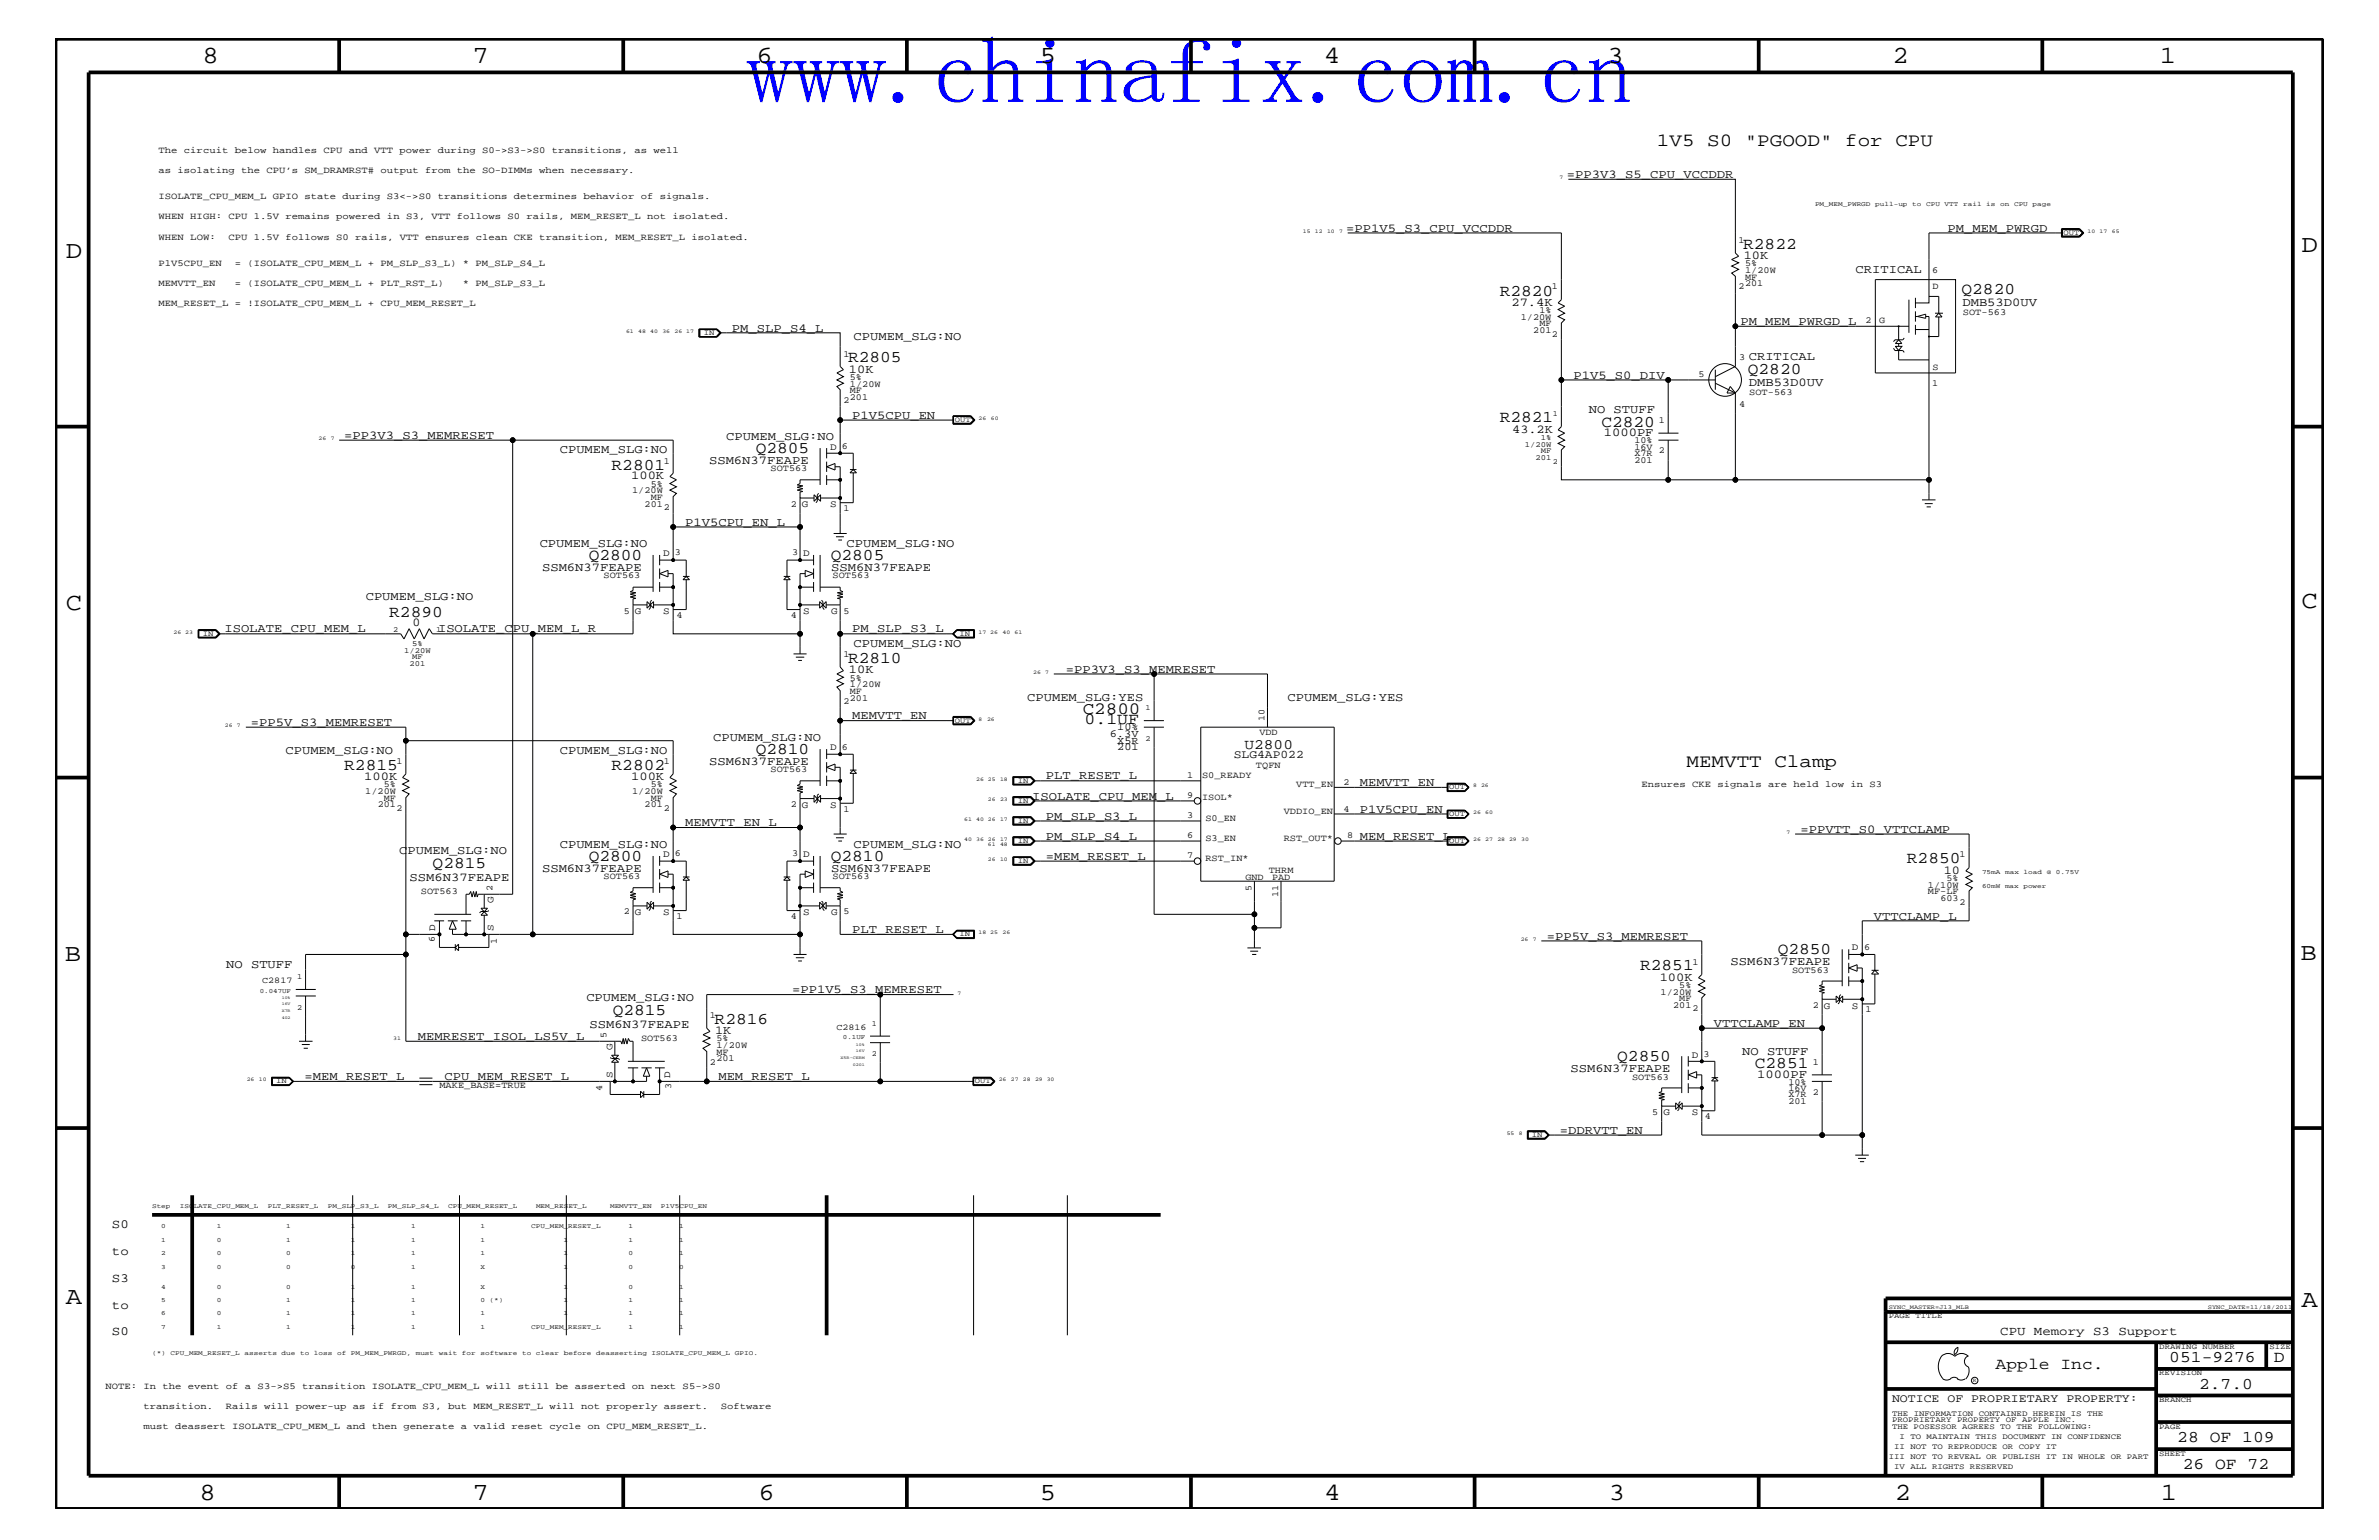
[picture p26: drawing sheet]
<svg xmlns="http://www.w3.org/2000/svg" width="432mm" height="279mm" viewBox="0 0 432 279" stroke-linecap="round" stroke-linejoin="round" font-family="sans-serif">
<defs><g id="words">
<text font-size="16.9" fill="#00f" x="135.5" y="18.7">www.chinafix.com.cn</text>
<g font-size="4.5">
<text x="36.7" y="11.5">8</text>
<text x="85.8" y="11.5">7</text>
<text x="137.3" y="11.5">6</text>
<text x="188.7" y="11.5">5</text>
<text x="240.3" y="11.5">4</text>
<text x="291.8" y="11.5">3</text>
<text x="343.5" y="11.5">2</text>
<text x="392" y="11.5">1</text>
<text x="11.9" y="46.8">D</text>
<text x="417.7" y="45.7">D</text>
<text x="11.9" y="110.6">C</text>
<text x="417.7" y="110.3">C</text>
<text x="11.8" y="174.3">B</text>
<text x="417.6" y="174.2">B</text>
<text x="11.9" y="236.7">A</text>
<text x="417.7" y="237.1">A</text>
<text x="36.2" y="272.1">8</text>
<text x="85.8" y="272.1">7</text>
<text x="137.7" y="272.1">6</text>
<text x="188.7" y="272.1">5</text>
<text x="240.4" y="272.1">4</text>
<text x="292" y="272.1">3</text>
<text x="343.9" y="272.1">2</text>
<text x="392.2" y="272.1">1</text>
</g>
<g font-size="3.4">
<text x="300.7" y="26.5">1V5 S0 &quot;PGOOD&quot; for CPU</text>
<text x="306.1" y="139.2">MEMVTT Clamp</text>
</g>
<text font-size="3.1" x="196.5" y="129.6">C2800</text>
<g font-size="3">
<text x="316.4" y="45.2">R2822</text>
<text x="272.2" y="53.6">R2820</text>
<text x="356" y="53.3">Q2820</text>
<text x="153.9" y="65.7">R2805</text>
<text x="317.2" y="67.8">Q2820</text>
<text x="272.2" y="76.7">R2821</text>
<text x="290.7" y="77.4">C2820</text>
<text x="137.2" y="82.2">Q2805</text>
<text x="111" y="85.2">R2801</text>
<text x="106.8" y="101.6">Q2800</text>
<text x="150.8" y="101.6">Q2805</text>
<text x="70.7" y="112">R2890</text>
<text x="153.9" y="120.3">R2810</text>
<text x="196.8" y="131.3">0.1UF</text>
<text x="137.2" y="136.8">Q2810</text>
<text x="62.5" y="139.7">R2815</text>
<text x="111" y="139.7">R2802</text>
<text x="78.5" y="157.4">Q2815</text>
<text x="106.8" y="156.2">Q2800</text>
<text x="150.8" y="156.2">Q2810</text>
<text x="346.1" y="156.7">R2850</text>
<text x="322.7" y="173.2">Q2850</text>
<text x="297.7" y="176.1">R2851</text>
<text x="111.2" y="184.1">Q2815</text>
<text x="129.7" y="185.8">R2816</text>
<text x="293.5" y="192.6">Q2850</text>
<text x="318.5" y="193.7">C2851</text>
<text x="362.2" y="248.4">Apple Inc.</text>
<text x="393.7" y="247.1">051-9276</text>
<text x="399.2" y="252">2.7.0</text>
<text x="412.7" y="247.1">D</text>
<text x="395.2" y="261.6">28 OF 109</text>
<text x="396.2" y="266.6">26 OF 72</text>
</g>
<text font-size="2.6" x="225.9" y="135.8">U2800</text>
<g font-size="2.3">
<text x="20.3" y="222.9">S0</text>
<text x="20.3" y="227.7">to</text>
<text x="20.3" y="232.6">S3</text>
<text x="20.3" y="237.4">to</text>
<text x="20.3" y="242.3">S0</text>
<text x="363.1" y="242.3">CPU Memory S3 Support</text>
</g>
<g font-size="2.2">
<text x="284.4" y="32.3">=PP3V3_S5_CPU_VCCDDR</text>
<text x="244.3" y="42">=PP1V5_S3_CPU_VCCDDR</text>
<text x="316.5" y="47">10K</text>
<text x="353.5" y="42">PM_MEM_PWRGD</text>
<text x="336.8" y="49.6">CRITICAL</text>
<text x="274.3" y="55.5">27.4K</text>
<text x="315.9" y="59">PM_MEM_PWRGD_L</text>
<text x="356.2" y="55.5">DMB53D0UV</text>
<text x="132.8" y="60.2">PM_SLP_S4_L</text>
<text x="154.9" y="61.7">CPUMEM_SLG:NO</text>
<text x="317.4" y="65.3">CRITICAL</text>
<text x="154.1" y="67.6">10K</text>
<text x="285.6" y="68.7">P1V5_S0_DIV</text>
<text x="317.4" y="70">DMB53D0UV</text>
<text x="154.7" y="76">P1V5CPU_EN</text>
<text x="288.4" y="75">NO STUFF</text>
<text x="62.5" y="79.6">=PP3V3_S3_MEMRESET</text>
<text x="101.6" y="82.2">CPUMEM_SLG:NO</text>
<text x="131.8" y="79.9">CPUMEM_SLG:NO</text>
<text x="274.5" y="78.5">43.2K</text>
<text x="291.1" y="79.2">1000PF</text>
<text x="114.6" y="87">100K</text>
<text x="128.7" y="84.2">SSM6N37FEAPE</text>
<text x="124.4" y="95.4">P1V5CPU_EN_L</text>
<text x="98" y="99.3">CPUMEM_SLG:NO</text>
<text x="153.7" y="99.3">CPUMEM_SLG:NO</text>
<text x="98.4" y="103.6">SSM6N37FEAPE</text>
<text x="150.9" y="103.6">SSM6N37FEAPE</text>
<text x="66.4" y="108.9">CPUMEM_SLG:NO</text>
<text x="74.9" y="113.7">0</text>
<text x="40.7" y="114.8">ISOLATE_CPU_MEM_L</text>
<text x="79.5" y="114.8">ISOLATE_CPU_MEM_L_R</text>
<text x="154.7" y="114.8">PM_SLP_S3_L</text>
<text x="154.9" y="117.4">CPUMEM_SLG:NO</text>
<text x="154.1" y="122.1">10K</text>
<text x="193.5" y="122">=PP3V3_S3_MEMRESET</text>
<text x="45.6" y="131.7">=PP5V_S3_MEMRESET</text>
<text x="154.7" y="130.5">MEMVTT_EN</text>
<text x="186.4" y="127.1">CPUMEM_SLG:YES</text>
<text x="233.7" y="127.1">CPUMEM_SLG:YES</text>
<text x="51.8" y="136.8">CPUMEM_SLG:NO</text>
<text x="101.6" y="136.8">CPUMEM_SLG:NO</text>
<text x="129.5" y="134.4">CPUMEM_SLG:NO</text>
<text x="66.1" y="141.5">100K</text>
<text x="114.6" y="141.5">100K</text>
<text x="128.7" y="138.7">SSM6N37FEAPE</text>
<text x="189.8" y="141.4">PLT_RESET_L</text>
<text x="246.8" y="142.6">MEMVTT_EN</text>
<text x="124.4" y="149.9">MEMVTT_EN_L</text>
<text x="187.4" y="145.1">ISOLATE_CPU_MEM_L</text>
<text x="189.8" y="148.7">PM_SLP_S3_L</text>
<text x="246.8" y="147.5">P1V5CPU_EN</text>
<text x="72.5" y="155">CPUMEM_SLG:NO</text>
<text x="101.6" y="153.8">CPUMEM_SLG:NO</text>
<text x="154.9" y="153.8">CPUMEM_SLG:NO</text>
<text x="189.8" y="156">=MEM_RESET_L</text>
<text x="189.8" y="152.3">PM_SLP_S4_L</text>
<text x="246.8" y="152.3">MEM_RESET_L</text>
<text x="326.8" y="151.1">=PPVTT_S0_VTTCLAMP</text>
<text x="74.3" y="159.9">SSM6N37FEAPE</text>
<text x="98.4" y="158.2">SSM6N37FEAPE</text>
<text x="150.9" y="158.2">SSM6N37FEAPE</text>
<text x="352.8" y="158.5">10</text>
<text x="340.1" y="166.9">VTTCLAMP_L</text>
<text x="154.7" y="169.3">PLT_RESET_L</text>
<text x="280.8" y="170.5">=PP5V_S3_MEMRESET</text>
<text x="41.1" y="175.6">NO STUFF</text>
<text x="301.2" y="177.9">100K</text>
<text x="314.1" y="175.1">SSM6N37FEAPE</text>
<text x="106.4" y="181.6">CPUMEM_SLG:NO</text>
<text x="143.8" y="180.2">=PP1V5_S3_MEMRESET</text>
<text x="75.9" y="188.7">MEMRESET_ISOL_LS5V_L</text>
<text x="107" y="186.5">SSM6N37FEAPE</text>
<text x="129.8" y="187.6">1K</text>
<text x="311.1" y="186.3">VTTCLAMP_EN</text>
<text x="316.2" y="191.4">NO STUFF</text>
<text x="55.3" y="195.9">=MEM_RESET_L</text>
<text x="80.7" y="195.9">CPU_MEM_RESET_L</text>
<text x="130.4" y="195.9">MEM_RESET_L</text>
<text x="285.1" y="194.5">SSM6N37FEAPE</text>
<text x="318.9" y="195.6">1000PF</text>
<text x="283.1" y="205.7">=DDRVTT_EN</text>
</g>
<g font-size="2.1">
<text x="223.9" y="137.5">SLG4AP022</text>
<text x="343.4" y="254.4">NOTICE OF PROPRIETARY PROPERTY:</text>
</g>
<g font-size="1.9">
<text x="201.4" y="133.6">6.3V</text>
<text x="202.8" y="132.5">10%</text>
<text x="202.8" y="136.1">201</text>
<text x="202.8" y="134.9">X5R</text>
</g>
<g font-size="1.8">
<text x="150.7" y="81.6">D</text>
<text x="145.5" y="92.1">G</text>
<text x="150.7" y="92.1">S</text>
<text x="120.4" y="101">D</text>
<text x="145.8" y="101">D</text>
<text x="115.2" y="111.4">G</text>
<text x="120.4" y="111.4">S</text>
<text x="145.8" y="111.4">S</text>
<text x="150.9" y="111.4">G</text>
<text x="150.7" y="136.1">D</text>
<text x="145.5" y="146.7">G</text>
<text x="150.7" y="146.7">S</text>
<text x="120.4" y="155.5">D</text>
<text x="145.8" y="155.5">D</text>
<text x="89.6" y="163.9" transform="rotate(-90 89.6 163.9)">G</text>
<text x="115.2" y="166.1">G</text>
<text x="120.4" y="166.1">S</text>
<text x="145.8" y="166.1">S</text>
<text x="150.9" y="166.1">G</text>
<text x="79" y="168.9" transform="rotate(-90 79 168.9)">D</text>
<text x="89.6" y="168.9" transform="rotate(-90 89.6 168.9)">S</text>
<text x="336.1" y="172.4">D</text>
<text x="331" y="183">G</text>
<text x="336.1" y="183">S</text>
<text x="111.2" y="190.5" transform="rotate(-90 111.2 190.5)">G</text>
<text x="307.1" y="191.9">D</text>
<text x="111.2" y="195.6" transform="rotate(-90 111.2 195.6)">S</text>
<text x="121.7" y="195.6" transform="rotate(-90 121.7 195.6)">D</text>
<text x="301.9" y="202.4">G</text>
<text x="307.1" y="202.4">S</text>
</g>
<g font-size="1.7">
<text x="28.8" y="27.7">The circuit below handles CPU and VTT power during S0-&gt;S3-&gt;S0 transitions, as well</text>
<text x="28.8" y="31.4">as isolating the CPU’s SM_DRAMRST# output from the SO-DIMMs when necessary.</text>
<text x="28.8" y="39.8">WHEN HIGH: CPU 1.5V remains powered in S3, VTT follows S0 rails, MEM_RESET_L not isolated.</text>
<text x="28.8" y="36.2">ISOLATE_CPU_MEM_L GPIO state during S3&lt;-&gt;S0 transitions determines behavior of signals.</text>
<text x="28.8" y="43.5">WHEN LOW:</text>
<text x="41.5" y="43.5">CPU 1.5V follows S0 rails, VTT ensures clean CKE transition, MEM_RESET_L isolated.</text>
<text x="315.6" y="44.1">1</text>
<text x="28.8" y="48.3">P1V5CPU_EN</text>
<text x="28.8" y="51.9">MEMVTT_EN</text>
<text x="42.6" y="48.3">= (ISOLATE_CPU_MEM_L + PM_SLP_S3_L) * PM_SLP_S4_L</text>
<text x="42.6" y="51.9">= (ISOLATE_CPU_MEM_L + PLT_RST_L)</text>
<text x="84" y="51.9">* PM_SLP_S3_L</text>
<text x="281.7" y="52.5">1</text>
<text x="315.6" y="52.5">2</text>
<text x="316.7" y="51.9">201</text>
<text x="316.7" y="50.7">MF</text>
<text x="316.7" y="49.6">1/20W</text>
<text x="316.7" y="48.3">5%</text>
<text x="350.7" y="49.6">6</text>
<text x="350.7" y="52.5">D</text>
<text x="28.8" y="55.6">MEM_RESET_L = !ISOLATE_CPU_MEM_L + CPU_MEM_RESET_L</text>
<text x="276" y="58">1/20W</text>
<text x="279.4" y="59.2">MF</text>
<text x="279.4" y="56.8">1%</text>
<text x="338.6" y="58.6">2</text>
<text x="341.1" y="58.6">G</text>
<text x="356.3" y="57.2">SOT-563</text>
<text x="153.1" y="64.7">1</text>
<text x="278.3" y="60.4">201</text>
<text x="281.7" y="61.1">2</text>
<text x="315.6" y="65.3">3</text>
<text x="154.3" y="68.9">5%</text>
<text x="154.3" y="70.1">1/20W</text>
<text x="154.3" y="71.3">MF</text>
<text x="308.3" y="68.4">5</text>
<text x="317.5" y="71.7">SOT-563</text>
<text x="350.7" y="70">1</text>
<text x="350.7" y="67.1">S</text>
<text x="153.1" y="73.2">2</text>
<text x="154.3" y="72.6">201</text>
<text x="301.1" y="76.8">1</text>
<text x="315.6" y="73.8">4</text>
<text x="152.8" y="81.4">6</text>
<text x="296.7" y="82.7">X7R</text>
<text x="296.7" y="80.5">10%</text>
<text x="296.7" y="83.9">201</text>
<text x="296.7" y="81.6">16V</text>
<text x="301.1" y="82.2">2</text>
<text x="114.7" y="89.5">1/20W</text>
<text x="118.1" y="88.3">5%</text>
<text x="120.5" y="84.1">1</text>
<text x="139.9" y="85.5">SOT563</text>
<text x="117" y="92">201</text>
<text x="118.1" y="90.7">MF</text>
<text x="120.5" y="92.6">2</text>
<text x="143.5" y="92">2</text>
<text x="153.1" y="92.7">1</text>
<text x="122.5" y="100.8">3</text>
<text x="143.8" y="100.8">3</text>
<text x="109.6" y="104.9">SOT563</text>
<text x="151.1" y="104.9">SOT563</text>
<text x="113.2" y="111.4">5</text>
<text x="122.8" y="112">4</text>
<text x="143.5" y="112">4</text>
<text x="153.1" y="111.4">5</text>
<text x="153.1" y="119.2">1</text>
<text x="154.3" y="123.5">5%</text>
<text x="154.3" y="124.7">1/20W</text>
<text x="154.3" y="125.9">MF</text>
<text x="153.1" y="127.7">2</text>
<text x="154.3" y="127.1">201</text>
<text x="229.5" y="130.8" transform="rotate(-90 229.5 130.8)">10</text>
<text x="152.8" y="136">6</text>
<text x="228.6" y="133.4">VDD</text>
<text x="69.7" y="142.9">5%</text>
<text x="72" y="138.6">1</text>
<text x="118.1" y="142.9">5%</text>
<text x="120.5" y="138.6">1</text>
<text x="139.9" y="140.1">SOT563</text>
<text x="215.5" y="141.2">1</text>
<text x="218.2" y="141.1">S0_READY</text>
<text x="228" y="139.4">TQFN</text>
<text x="235.3" y="142.9">VTT_EN</text>
<text x="243.8" y="142.4">2</text>
<text x="297.9" y="142.9">Ensures CKE signals are held low in S3</text>
<text x="66.3" y="144">1/20W</text>
<text x="68.6" y="146.5">201</text>
<text x="69.7" y="145.3">MF</text>
<text x="72" y="147.1">2</text>
<text x="114.7" y="144">1/20W</text>
<text x="117" y="146.5">201</text>
<text x="118.1" y="145.3">MF</text>
<text x="120.5" y="147.1">2</text>
<text x="143.5" y="146.5">2</text>
<text x="153.1" y="147.3">1</text>
<text x="215.5" y="144.8">9</text>
<text x="215.5" y="148.4">3</text>
<text x="218.2" y="145.2">ISOL*</text>
<text x="218.8" y="149">S0_EN</text>
<text x="233" y="147.7">VDDIO_EN</text>
<text x="243.8" y="147.3">4</text>
<text x="122.5" y="155.4">6</text>
<text x="143.8" y="155.4">3</text>
<text x="215.5" y="155.7">7</text>
<text x="215.5" y="152.1">6</text>
<text x="218.8" y="152.5">S3_EN</text>
<text x="233" y="152.6">RST_OUT*</text>
<text x="244.5" y="152.1">8</text>
<text x="355.7" y="155.6">1</text>
<text x="89.4" y="161.7" transform="rotate(-90 89.4 161.7)">2</text>
<text x="109.6" y="159.5">SOT563</text>
<text x="151.1" y="159.5">SOT563</text>
<text x="218.8" y="156.2">RST_IN*</text>
<text x="226.1" y="159.6">GND</text>
<text x="227.2" y="161.7" transform="rotate(-90 227.2 161.7)">5</text>
<text x="230.3" y="158.4">THRM</text>
<text x="230.9" y="159.6">PAD</text>
<text x="349.9" y="161.1">1/10W</text>
<text x="353.3" y="159.9">5%</text>
<text x="76.4" y="162.2">SOT563</text>
<text x="113.2" y="165.9">2</text>
<text x="122.8" y="166.7">1</text>
<text x="143.5" y="166.7">4</text>
<text x="153.1" y="165.9">5</text>
<text x="232" y="162.8" transform="rotate(-90 232 162.8)">11</text>
<text x="349.9" y="162.2">MF-LF</text>
<text x="352.2" y="163.5">603</text>
<text x="355.7" y="164.1">2</text>
<text x="78.9" y="171" transform="rotate(-90 78.9 171)">6</text>
<text x="90.2" y="171.2" transform="rotate(-90 90.2 171.2)">1</text>
<text x="338.3" y="172.3">6</text>
<text x="304.8" y="179.3">5%</text>
<text x="307.2" y="175">1</text>
<text x="325.3" y="176.5">SOT563</text>
<text x="128.9" y="184.7">1</text>
<text x="301.4" y="180.5">1/20W</text>
<text x="303.7" y="182.9">201</text>
<text x="304.8" y="181.6">MF</text>
<text x="307.2" y="183.5">2</text>
<text x="329" y="182.9">2</text>
<text x="338.6" y="183.6">1</text>
<text x="110.1" y="188.3" transform="rotate(-90 110.1 188.3)">5</text>
<text x="116.4" y="188.9">SOT563</text>
<text x="130" y="190.2">1/20W</text>
<text x="130" y="191.4">MF</text>
<text x="130" y="188.9">5%</text>
<text x="309.2" y="191.7">3</text>
<text x="79.8" y="197.4">MAKE_BASE=TRUE</text>
<text x="109.3" y="197.9" transform="rotate(-90 109.3 197.9)">4</text>
<text x="121.8" y="197.6" transform="rotate(-90 121.8 197.6)">3</text>
<text x="128.9" y="193.2">2</text>
<text x="130" y="192.6">201</text>
<text x="296.2" y="195.9">SOT563</text>
<text x="324.6" y="196.8">10%</text>
<text x="324.6" y="197.9">16V</text>
<text x="329" y="193.2">1</text>
<text x="299.9" y="202.3">5</text>
<text x="309.5" y="203">4</text>
<text x="324.6" y="200.3">201</text>
<text x="324.6" y="199.1">X7R 2</text>
<text x="19.1" y="252">NOTE: In the event of a S3-&gt;S5 transition ISOLATE_CPU_MEM_L will still be asserted on next S5-&gt;S0</text>
<text x="26" y="255.6">transition.</text>
<text x="41" y="255.6">Rails will power-up as if from S3, but MEM_RESET_L will not properly assert.</text>
<text x="130.8" y="255.6">Software</text>
<text x="26" y="259.3">must deassert ISOLATE_CPU_MEM_L and then generate a valid reset cycle on CPU_MEM_RESET_L.</text>
</g>
<g font-size="1.6">
<text x="47.6" y="178.3">C2817</text>
<text x="151.8" y="186.8">C2816</text>
</g>
<g font-size="1.4">
<text x="374.6" y="42.6">OUT</text>
<text x="127.8" y="60.8">IN</text>
<text x="173.3" y="76.6">OUT</text>
<text x="281.9" y="75.6">1</text>
<text x="276.8" y="81.1">1/20W</text>
<text x="278.7" y="83.5">201</text>
<text x="279.7" y="79.9">1%</text>
<text x="279.7" y="82.2">MF</text>
<text x="281.9" y="84.1">2</text>
<text x="36.8" y="115.3">IN</text>
<text x="71.4" y="114.7">2</text>
<text x="73.4" y="118.4">1/20W</text>
<text x="74.8" y="117.2">5%</text>
<text x="74.8" y="119.6">MF</text>
<text x="79.2" y="114.7">1</text>
<text x="174.2" y="115.3">IN</text>
<text x="74.3" y="120.8">201</text>
<text x="173.3" y="131.1">OUT</text>
<text x="207.9" y="128.9">1</text>
<text x="207.9" y="134.4">2</text>
<text x="184.7" y="142">IN</text>
<text x="263.1" y="143.2">OUT</text>
<text x="184.7" y="145.7">IN</text>
<text x="184.7" y="149.3">IN</text>
<text x="263.1" y="148.1">OUT</text>
<text x="184.7" y="152.9">IN</text>
<text x="263.1" y="152.9">OUT</text>
<text x="184.7" y="156.6">IN</text>
<text x="174.2" y="169.9">IN</text>
<text x="53.9" y="177.7">1</text>
<text x="53.9" y="183.2">2</text>
<text x="158.2" y="186.2">1</text>
<text x="158.2" y="191.6">2</text>
<text x="50.1" y="196.5">IN</text>
<text x="177" y="196.5">OUT</text>
<text x="278" y="206.3">IN</text>
<text x="342.8" y="239.2">PAGE TITLE</text>
<text x="391.9" y="244.7">DRAWING NUMBER</text>
<text x="411.9" y="244.7">SIZE</text>
<text x="391.9" y="249.5">REVISION</text>
<text x="343.4" y="256.8">THE INFORMATION CONTAINED HEREIN IS THE</text>
<text x="391.9" y="254.4">BRANCH</text>
<text x="343.4" y="258">PROPRIETARY PROPERTY OF APPLE INC.</text>
<text x="343.4" y="259.3">THE POSESSOR AGREES TO THE FOLLOWING:</text>
<text x="343.8" y="262.9">II NOT TO REPRODUCE OR COPY IT</text>
<text x="344.8" y="261.1">I TO MAINTAIN THIS DOCUMENT IN CONFIDENCE</text>
<text x="391.9" y="259.3">PAGE</text>
<text x="342.8" y="264.7">III NOT TO REVEAL OR PUBLISH IT IN WHOLE OR PART</text>
<text x="343.8" y="266.6">IV ALL RIGHTS RESERVED</text>
<text x="391.9" y="264.1">SHEET</text>
</g>
<g font-size="1.2">
<text x="329.4" y="37.4">PM_MEM_PWRGD</text>
<text x="340.4" y="37.4">pull-up</text>
<text x="347.1" y="37.4">to</text>
<text x="349.6" y="37.4">CPU</text>
<text x="353" y="37.4">VTT</text>
<text x="356.3" y="37.4">rail</text>
<text x="360.5" y="37.4">is</text>
<text x="363" y="37.4">on</text>
<text x="365.6" y="37.4">CPU</text>
<text x="368.9" y="37.4">page</text>
<text x="359.7" y="158.6">75mA</text>
<text x="359.7" y="161.1">60mW</text>
<text x="363.9" y="161.1">max</text>
<text x="363.9" y="158.6">max</text>
<text x="367.3" y="161.1">power</text>
<text x="367.3" y="158.6">load</text>
<text x="371.5" y="158.6">@</text>
<text x="373.2" y="158.6">0.75V</text>
<text x="47.2" y="180.1">0.047UF</text>
<text x="153" y="188.6">0.1UF</text>
<text x="27.6" y="219.2">Step</text>
<text x="32.6" y="219.2">ISOLATE_CPU_MEM_L</text>
<text x="48.6" y="219.2">PLT_RESET_L</text>
<text x="59.5" y="219.2">PM_SLP_S3_L</text>
<text x="70.4" y="219.2">PM_SLP_S4_L</text>
<text x="81.3" y="219.2">CPU_MEM_RESET_L</text>
<text x="97.3" y="219.2">MEM_RESET_L</text>
<text x="110.7" y="219.2">MEMVTT_EN</text>
<text x="120" y="219.2">P1V5CPU_EN</text>
<text x="29.3" y="225.3">1</text>
<text x="29.3" y="222.9">0</text>
<text x="29.3" y="227.7">2</text>
<text x="39.4" y="225.3">0</text>
<text x="39.4" y="222.9">1</text>
<text x="39.4" y="227.7">0</text>
<text x="51.9" y="225.3">1</text>
<text x="51.9" y="222.9">1</text>
<text x="51.9" y="227.7">0</text>
<text x="63.7" y="225.3">1</text>
<text x="63.7" y="222.9">1</text>
<text x="63.7" y="227.7">1</text>
<text x="74.6" y="225.3">1</text>
<text x="74.6" y="222.9">1</text>
<text x="74.6" y="227.7">1</text>
<text x="87.2" y="225.3">1</text>
<text x="87.2" y="222.9">1</text>
<text x="87.2" y="227.7">1</text>
<text x="96.4" y="222.9">CPU_MEM_RESET_L</text>
<text x="102.3" y="225.3">1</text>
<text x="102.3" y="227.7">1</text>
<text x="114.1" y="225.3">1</text>
<text x="114.1" y="222.9">1</text>
<text x="114.1" y="227.7">0</text>
<text x="123.3" y="225.3">1</text>
<text x="123.3" y="222.9">1</text>
<text x="123.3" y="227.7">1</text>
<text x="29.3" y="230.2">3</text>
<text x="29.3" y="233.8">4</text>
<text x="39.4" y="230.2">0</text>
<text x="39.4" y="233.8">0</text>
<text x="51.9" y="230.2">0</text>
<text x="51.9" y="233.8">0</text>
<text x="63.7" y="230.2">0</text>
<text x="63.7" y="233.8">1</text>
<text x="74.6" y="230.2">1</text>
<text x="74.6" y="233.8">1</text>
<text x="87.2" y="230.2">X</text>
<text x="87.2" y="233.8">X</text>
<text x="102.3" y="230.2">1</text>
<text x="102.3" y="233.8">1</text>
<text x="114.1" y="230.2">0</text>
<text x="114.1" y="233.8">0</text>
<text x="123.3" y="230.2">0</text>
<text x="123.3" y="233.8">1</text>
<text x="29.3" y="236.2">5</text>
<text x="29.3" y="238.6">6</text>
<text x="39.4" y="236.2">0</text>
<text x="39.4" y="238.6">0</text>
<text x="51.9" y="236.2">1</text>
<text x="51.9" y="238.6">1</text>
<text x="63.7" y="236.2">1</text>
<text x="63.7" y="238.6">1</text>
<text x="74.6" y="236.2">1</text>
<text x="74.6" y="238.6">1</text>
<text x="87.2" y="236.2">0</text>
<text x="87.2" y="238.6">1</text>
<text x="88.9" y="236.2">(*)</text>
<text x="102.3" y="236.2">1</text>
<text x="102.3" y="238.6">1</text>
<text x="114.1" y="236.2">1</text>
<text x="114.1" y="238.6">1</text>
<text x="123.3" y="236.2">1</text>
<text x="123.3" y="238.6">1</text>
<text x="27.6" y="245.9">(*)</text>
<text x="29.3" y="241.1">7</text>
<text x="31" y="245.9">CPU_MEM_RESET_L</text>
<text x="39.4" y="241.1">1</text>
<text x="44.4" y="245.9">asserts</text>
<text x="51.1" y="245.9">due</text>
<text x="51.9" y="241.1">1</text>
<text x="54.5" y="245.9">to</text>
<text x="57" y="245.9">loss</text>
<text x="61.2" y="245.9">of</text>
<text x="63.7" y="241.1">1</text>
<text x="63.7" y="245.9">PM_MEM_PWRGD,</text>
<text x="74.6" y="241.1">1</text>
<text x="75.5" y="245.9">must</text>
<text x="79.7" y="245.9">wait</text>
<text x="83.9" y="245.9">for</text>
<text x="87.2" y="241.1">1</text>
<text x="87.2" y="245.9">software</text>
<text x="94.8" y="245.9">to</text>
<text x="96.4" y="241.1">CPU_MEM_RESET_L</text>
<text x="97.3" y="245.9">clear</text>
<text x="102.3" y="245.9">before</text>
<text x="108.2" y="245.9">deasserting</text>
<text x="114.1" y="241.1">1</text>
<text x="118.3" y="245.9">ISOLATE_CPU_MEM_L</text>
<text x="123.3" y="241.1">1</text>
<text x="133.4" y="245.9">GPIO.</text>
</g>
<g font-size="1.1">
<text x="342.8" y="237.4">SYNC_MASTER=J13_MLB</text>
<text x="400.7" y="237.4">SYNC_DATE=11/18/2011</text>
</g>
<g font-size="1">
<text x="283" y="32.5">7</text>
<text x="236.5" y="42.3">15</text>
<text x="238.7" y="42.3">12</text>
<text x="240.9" y="42.3">10</text>
<text x="243.1" y="42.3">7</text>
<text x="378.9" y="42.3">10</text>
<text x="381.1" y="42.3">17</text>
<text x="383.3" y="42.3">65</text>
<text x="113.6" y="60.4">61</text>
<text x="115.8" y="60.4">48</text>
<text x="118" y="60.4">40</text>
<text x="120.2" y="60.4">36</text>
<text x="122.4" y="60.4">26 17</text>
<text x="177.6" y="76.2">26</text>
<text x="179.8" y="76.2">60</text>
<text x="57.8" y="79.9">26</text>
<text x="60" y="79.9">7</text>
<text x="31.5" y="115">26 23</text>
<text x="177.6" y="115">17 26</text>
<text x="181.9" y="115">40</text>
<text x="184.2" y="115">61</text>
<text x="187.5" y="122.3">26</text>
<text x="189.7" y="122.3">7</text>
<text x="40.8" y="131.9">26</text>
<text x="43" y="131.9">7</text>
<text x="177.6" y="130.8">8</text>
<text x="179.2" y="130.8">26</text>
<text x="177.2" y="141.7">26 25</text>
<text x="181.5" y="141.7">18</text>
<text x="267.4" y="142.9">8</text>
<text x="268.8" y="142.9">26</text>
<text x="175" y="149">61</text>
<text x="177.2" y="149">40 26</text>
<text x="179.3" y="145.3">26</text>
<text x="181.5" y="145.3">23</text>
<text x="181.5" y="149">17</text>
<text x="267.4" y="147.7">26</text>
<text x="269.6" y="147.7">60</text>
<text x="175" y="152.6">40</text>
<text x="177.2" y="152.6">36 26</text>
<text x="179.3" y="153.4">61</text>
<text x="181.5" y="152.6">17</text>
<text x="181.5" y="153.4">48</text>
<text x="267.4" y="152.6">26</text>
<text x="269.6" y="152.6">27</text>
<text x="271.8" y="152.6">28 29</text>
<text x="276.1" y="152.6">30</text>
<text x="324.3" y="151.3">7</text>
<text x="179.3" y="156.2">26</text>
<text x="181.5" y="156.2">10</text>
<text x="177.6" y="169.5">18 25</text>
<text x="181.9" y="169.5">26</text>
<text x="276" y="170.7">26</text>
<text x="278.2" y="170.7">7</text>
<text x="173.8" y="180.5">7</text>
<text x="71.4" y="188.7">31</text>
<text x="44.8" y="196.2">26</text>
<text x="47" y="196.2">10</text>
<text x="181.3" y="196.2">26</text>
<text x="183.5" y="196.2">27</text>
<text x="185.7" y="196.2">28</text>
<text x="187.9" y="196.2">29 30</text>
<text x="273.5" y="205.9">55</text>
<text x="275.7" y="205.9">8</text>
<text x="358.1" y="250.7">R</text>
</g>
<g font-size=".8">
<text x="51.1" y="182.4">16V</text>
<text x="51.1" y="181.3">10%</text>
<text x="51.1" y="183.7">X7R</text>
<text x="51.1" y="184.9">402</text>
<text x="155.4" y="189.9">10%</text>
<text x="155.4" y="190.9">16V</text>
<text x="152.6" y="192.1">X5R-CERM</text>
<text x="154.8" y="193.3">0201</text>
</g>
</g></defs>
<g fill="none" stroke="#000" stroke-width=".18">
<path d="M284.7 32.5h30.3v13.4l.6 .6-1.3 .6 1.3 .6-1.3 .6 1.3 .6-1.3 .6 .7 .6v9.1h31.5M126.9 59.7v1.4M130.1 59.8h-3.1v1.3h3.1M130.1 59.8l.6 .6-.6 .7M130.1 59.8l.5 .6M130.1 59.7h-3.3v1.4h3.3M130.1 59.7l.8 .7-.8 .7M130.1 59.7l.7 .7-.7 .7M244.6 42.3h38.8v12.1l-.6 .6 1.2 .6-1.2 .5 1.2 .7-1.2 .6 1.2 .6-.6 .6v10.3h19.4M315 59.2v7.3l-3.7 1.8M340.4 50.7h14.5v17h-14.5zM344.6 59.2v2.5l.6 .6h-1.2l.6-.6"/>
<path d="M346.5 54.4v6M347.7 59.8h2.4M347.7 57.4h.3M347.7 54v1.9M347.7 56.5v1.9M347.7 58.9v1.8M348 57.4l1.5-.4v.8zM349.5 57.4h.6v29.7M350.1 53.8h1.8v3M351.2 56.8h1.5M351.9 57.5v3.6h-1.8M351.9 56.8l.6 .7h-1.2z"/>
<path d="M374.2 41.5h3.3l.7 .8-.7 .7h-3.3zM374.2 41.5v1.4h3.2l.7-.6-.7-.8M374.3 42.3h-24.2v12.7h-2.4M374.3 41.6h3.1l.7 .7-.7 .6h-3.1zM374.3 41.7h3.1l.6 .6-.6 .6M61.6 79.9h60.6v6l-.6 .6 1.2 .6-1.2 .6 1.2 .6-1.2 .6 1.2 .6-.6 .6v11.5M93.1 79.9v82.3h-6.3l-.2 .6-.2-1.1-.2 1.1-.3-1.1-.2 1.1-.3-1.1-.2 .5h-.6v3.7M130.6 60.4h21.9v6.1l.6 .6-1.2 .6 1.2 .6-1.2 .6 1.2 .6-1.2 .6 .6 .6v5.5h20.6M130.6 60.4l-.5 .7M152.5 76.2v6M173 75.5h3.2l.8 .7-.8 .8h-3.2zM176.1 75.5h-3v1.3h3"/>
<path d="M176.1 75.5l.7 .7-.7 .6M176.1 75.5l.6 .7-.6 .6M176.2 75.5l.7 .7-.7 .7h-3.2M283.4 68.9v8.5l-.6 .6 1.2 .6-1.2 .6 1.2 .7-1.2 .5 1.2 .6-.6 .6v5.5h19.4v-7.2M301 79.9h3.6M301 78.6h3.6M302.8 68.9h8.5M302.8 68.9v9.7M311.3 69.5l3.7 1.8v15.8h-12.2M311.3 67.1v3.6M314 70.1l1 1.2h-1.5zM343.7 63.2l.2 .4h1.5l.2 .3"/>
<path d="M344 62.8h1.2l-.6 .8zM344.6 62.3v.5M344.6 63.6v1.7h5.5M345.6 61.3l-.2 .4h-1.5l-.2 .3M122.2 95.6h23v6M145.3 90.3l-.1 .1h2.6M147.8 89.8v1.1l1.1-1.1v1.1zM148.6 89.5l-.3 .3v1.1l-.2 .3M148.9 87.1h-3.7v.6l-.5 .3 1 .2-1 .2 1 .3-1 .2 1 .3-.5 .1v6.3M148.9 81.3v6.7M148.9 90.4h3.6M150 82.2h4.9v3"/>
<path d="M150 81.3v1.9M150 83.8v1.8M150 86.2v1.8M150 84.7l1.6-.6v1.2zM150 87.1h2.5M151.3 96.8h2.4M151.6 84.7h.9v12.1M151.7 97.4h1.5M152.2 98h.6M154.3 85.8l.6-.6 .6 .6zM154.3 85.2h1.2M154.9 85.8v5.4h-2.4l.1-.1"/>
<path d="M315 87.1h35.1v3.6M348.8 90.7h2.5M349.4 91.4h1.4M349.7 92h.8M36 114.2h3.2l.8 .8-.8 .8h-3.2zM36 114.3h3.2l.7 .7-.7 .7h-3.2M36.1 114.3v1.4M36.1 114.4h3l.6 .6M39.1 114.3l.7 .7-.7 .7M39.7 115l-.6 .6h-3M96.7 115v54.5h-14.6v-.9M114.9 109.7h2.5"/>
<path d="M117.4 109.2v1.1l1.2-1.1v1.1zM118.3 108.9l-.3 .3v1.1l-.2 .3M118.5 106.5h-3.6v.6l-.5 .3 1 .1-1 .3 1 .3-1 .2 1 .3h-.5v6.4h-36.4l-.6-.9-.9 1.8-.9-1.8-.9 1.8-.9-1.8-1 1.8-.6-.9h-33M118.5 100.7v6.7M118.6 109.7h3.6M119.7 101.6h4.9v3M119.7 100.7v1.8M119.7 103.1v1.9M119.7 105.6v1.8M119.7 106.5h2.5M119.7 104.1l1.6-.6v1.2zM121.3 104.1h.9v10.9h23v-10.9h.9"/>
<path d="M124 104.6h1.1M124.6 104.6l.5 .6h-1.1zM124.6 105.2v5.4h-2.4M142.2 104.6h1.2M142.8 104.6l.6 .6h-1.2zM142.8 105.2v5.4h2.4M144 118.6h2.4M144.5 119.2h1.5M144.9 119.8h.7M145.2 115v3.6M145.2 106.5h2.5M145.2 109.7h3.6"/>
<path d="M146.1 103.5l1.6 .6-1.6 .6zM147.7 101.6h-4.9v3M147.7 100.7v1.8M147.7 103.1v1.9M147.7 105.6v1.8M148.8 109.2v1.1l1.2-1.1v1.1zM148.9 106.5h3.6v.6l.5 .3-1 .1 1 .3-1 .3 1 .2-1 .3h.5v6.4h20.6M148.9 100.7v6.7M149.1 108.9l.3 .3v1.1l.2 .3M150 109.7h2.5M152.5 115v6l.6 .7-1.2 .6 1.2 .6-1.2 .6 1.2 .6-1.2 .5 .6 .7v5.4h20.6M172.9 115l.8-.8h3.2v1.6h-3.2z"/>
<path d="M173.1 115l.6-.6h3v1.2h-3zM173.7 114.3h3.1v1.4h-3.1l-.7-.7zM44.6 131.9h29.1v2.5M148.9 135.9v6.7M150 136.8h4.9v2.9M150 135.9v1.8M150 138.3v1.8M150 139.2l1.6-.6v1.2zM151.6 139.2h.9v12.1M152.5 130.7v6.1M154.3 139.7h1.2M173 130h3.2l.8 .7-.8 .8h-3.2z"/>
<path d="M173 130.1h3.2l.7 .6-.7 .7h-3.2M173.1 130.1v1.3M173.1 130.2h3l.6 .5-.6 .6h-3M176.1 130.1l.7 .6-.7 .7M191.3 122.3h38.8v9.6M207.6 131.9h3.7M207.6 130.7h3.7M209.5 131.9v34h18.2v-6M209.5 122.3v8.4M217.9 131.9h24.3v28h-24.3zM118.5 155.3v6.7M119.7 156.2h4.9v2.9"/>
<path d="M119.7 155.3v1.8M119.7 157.7v1.8M119.7 158.6l1.6-.6v1.2zM121.3 158.6h.9v10.9h23v-10.9h.9M122.2 156.2v-11.5l.6-.7-1.2-.6 1.2-.5-1.2-.6 1.2-.6-1.2-.6 .6-.7v-6h-48.5v6l-.6 .7 1.2 .6-1.2 .6 1.2 .6-1.2 .5 1.2 .6-.6 .7v44.2h39l.2 .5 .2-1 .2 1 .2-1 .3 1 .3-1 .2 .5h.6v3.7M122.2 150.1h23v6.1M124 159.1h1.1M124.6 159.1l.5 .6h-1.1zM124.6 159.7v5.5h-2.4M142.2 159.7l.6-.6 .6 .6zM142.2 159.1h1.2M142.8 159.7v5.5h2.4"/>
<path d="M145.2 144.9h2.6M146.1 158l1.6 .6-1.6 .6zM147.7 156.2h-4.9v2.9M147.7 155.3v1.8M147.7 157.7v1.8M147.8 144.3v1.3l1.1-1.3v1.3zM148.6 144l-.3 .3v1.3l-.2 .1M148.9 141.7h-3.7v.6l-.5 .2 1 .3-1 .2 1 .2-1 .2 1 .3-.5 .2v6.2M148.9 155.3v6.7M148.9 144.9h3.6M150 140.7v1.9M150 141.7h2.5"/>
<path d="M151.3 151.3h2.4M151.7 152h1.5M152.2 152.6h.6M154.3 140.3l.6-.6 .6 .6zM154.9 140.3v5.4h-2.4M183.8 151.8h3.3l.8 .8-.8 .8h-3.3zM183.8 144.5h3.3l.8 .8-.8 .8h-3.3zM183.8 140.9h3.3l.8 .8-.8 .7h-3.3zM183.8 148.2h3.3l.8 .7-.8 .8h-3.3zM183.8 155.5h3.3l.8 .7-.8 .8h-3.3zM183.9 151.8v1.5h3.2l.7-.7-.7-.8M183.9 144.5v1.5h3.2l.7-.7-.7-.8"/>
<path d="M183.9 141h3.2l.7 .7-.7 .6h-3.2zM183.9 148.2v1.4h3.2l.7-.7-.7-.7M183.9 155.5v1.4h3.2l.7-.7-.7-.7M184 152h3l.6 .6M184 151.9h3l.7 .7-.7 .6h-3zM184 141v1.3M184 146v-1.4h3l.7 .7-.7 .7M184 148.3h3l.7 .6-.7 .6h-3zM184 144.7h3l.6 .6M184 141.1h3l.6 .6M184 148.4h3l.6 .5M187 155.6h-3v1.2h3"/>
<path d="M187 141l.7 .7-.7 .6M187 155.6l.7 .6-.7 .6M187 155.6l.6 .6M187.6 152.6h30.3M187.6 141.7h30.3M187.6 156.2h29.2M187.6 148.9h30.3M187.6 145.3h29.2M187.6 141.7l-.6 .6h-3M187.6 145.3l-.6 .6h-3M187.6 148.9l-.6 .6M187.6 152.6l-.6 .6"/>
<path d="M187.6 156.2l-.6 .6M232.5 159.9v8.4h-4.8v-2.4M242.2 142.9h20.6M242.2 147.7h20.6M243.4 152.6h19.4M262.7 142.1h3.2l.7 .8-.7 .7h-3.2zM262.7 147h3.2l.7 .7-.7 .7h-3.2zM262.7 151.8h3.2l.7 .8-.7 .8h-3.2zM262.7 147v1.4M262.7 151.8v1.5h3.2l.7-.7M262.7 153.2h3.2M262.7 151.9h3.2l.6 .7-.6 .6"/>
<path d="M262.7 148.4h3.2M262.7 147.1h3.2M262.8 153.2v-1.2h3.1l.6 .6-.6 .6M262.8 142.3h3.1l.6 .6-.6 .5h-3.1zM262.8 147.1v1.3M265.9 142.2h-3.2v1.3h3.2M265.9 142.2l.7 .7M265.9 142.2l.6 .7-.6 .6M265.9 147.1l.6 .6-.6 .7M266.6 142.9l-.7 .6M325.8 151.3h31.6v6.1l-.6 .6 1.2 .6-1.2 .6 1.2 .7-1.2 .6 1.2 .6-.6 .5v5.5h-19.4v6.1M53.7 179.5h3.6"/>
<path d="M73.7 169.5h6.1M73.7 173.2h-18.2v6.3M78.8 167.1h1.8M78.8 165.9h6.7M79.8 167.1v4.8h2.8M81.3 167.1h1.8M82.1 167.1l.7 1.5h-1.3zM82.6 171.9l.6-.6v1.2zM82.6 171.3v1.2M83.7 167.1h1.8M84.6 167.1v2.4M87.3 164.8h1.2l-1.2 1.3h1.2z"/>
<path d="M87.9 162.2v2.6M87.9 166.1v3.4M88.7 169.5v2.4h-5.5M88.7 165.2l-.2 .2h-1.2l-.3 .2M114.9 164.4h2.5M117.4 163.7v1.3l1.2-1.3v1.3zM118.3 163.5l-.3 .2v1.3l-.2 .2M118.5 161.1h-3.6v.5l-.5 .3 1 .3-1 .2 1 .3-1 .1 1 .3-.5 .2v6.2h-18.2M118.6 164.4h3.6M119.7 161.1h2.5M119.7 160.1v1.9M144 173.2h2.4"/>
<path d="M144.5 173.8h1.5M144.9 174.4h.7M145.2 169.5v3.7M145.2 161.1h2.5M145.2 164.4h3.6M147.7 160.1v1.9M148.8 163.7v1.3l1.2-1.3v1.3zM148.9 161.1h3.6v.5l.5 .3-1 .3 1 .2-1 .3 1 .1-1 .3 .5 .2v6.2h20.6M149.1 163.5l.3 .2v1.3l.2 .2M150 164.4h2.5M172.9 169.5l.8-.7h3.2v1.5h-3.2zM173.7 168.9h3v1.2h-3l-.6-.6z"/>
<path d="M173.7 168.8h3.1v1.4h-3.1l-.7-.7zM226.4 172h2.5M226.9 172.6h1.5M227.3 173.2h.7M227.7 168.3v3.7M279.8 170.7h29.1v6.1l-.6 .6 1.2 .6-1.2 .7 1.2 .6-1.2 .6 1.2 .5-.6 .6v11.6M334.4 178h-3.7v.7l-.5 .1 1 .3-1 .2 1 .3-1 .3 1 .2-.5 .1v14.8M334.4 172.2v6.7M335.6 173.2h4.7v2.8M335.6 172.2v1.9M335.6 174.7v1.9M335.6 177.1v1.8"/>
<path d="M335.6 178h2.4M335.6 175.6l1.5-.6v1.2zM337.1 175.6h.9v30.3h-7.3v-9.7M339.7 176h1.3M340.3 176l.7 .7h-1.3zM340.3 176.7v5.4h-2.3h.1M49.3 195.4h3.2l.8 .8-.8 .8h-3.2zM49.4 195.6h3.1l.6 .6-.6 .6h-3.1zM52.5 195.5h-3.1v1.4h3.1M52.5 195.5l.7 .7-.7 .7M52.5 195.5l.8 .7M53.3 196.2l-.8 .7"/>
<path d="M53.7 180.7h3.6M54.3 188.9h2.4M54.8 189.5h1.4M55.1 190.2h.8M55.5 180.7v8.2M76.1 196.8h2.4M76.1 195.6h2.4M110.8 196.2v2.4h5.5M110.8 191.9l.2 .1h1.3l.1 .3M111 191.5h1.3l-1.3 1.2h1.3zM111.6 188.9v2.6M111.6 192.7v3.5"/>
<path d="M114 193.7h1.8M114 192.6h6.7M114.9 193.7v2.5M116.3 198l.5 .6-.5 .6zM116.4 193.7h1.9M116.8 198v1.2M117.4 195.3v.9h-64.3M117.4 193.7l.5 1.6h-1.1zM118.9 193.7h1.8M119.7 193.7v4.9h-2.9M119.7 196.2h40.1M157.9 189.2h3.7"/>
<path d="M157.9 188h3.7M159.8 180.4h-31.5v6.1l.6 .6-1.3 .6 1.3 .6-1.3 .6 1.3 .6-1.3 .7 .7 .6v5.4M159.8 189.2v7h16.9M173.1 180.4h-13.3v7.6M176.6 195.4h3.2l.8 .8-.8 .8h-3.2zM176.6 195.5h3.2l.7 .7-.7 .7h-3.2M176.7 195.5v1.4M176.7 195.6h3.1l.6 .6-.6 .6h-3.1M179.8 195.5l.6 .7-.6 .7M305 199.8l-.3 .3v1.2l-.2 .2M305.2 197.4h-3.6v.7l-.5 .1 1 .3-1 .2 1 .3-1 .2 1 .3-.5 .1v6.3h-20.6M305.2 191.6v6.7"/>
<path d="M306.4 192.6h4.9v2.9M306.4 191.6v1.9M306.4 194.1v1.8M306.4 196.5v1.8M306.4 197.4h2.5M306.4 195l1.6-.6v1.2zM308 195h.9v10.9h21.8M308.9 186.5h21.8M310.7 196.1l.6-.6 .5 .6zM310.7 195.5h1.1M311.3 196.1v5.4h-2.4l.1-.1M328.9 196.2h3.6"/>
<path d="M328.9 195h3.6M330.8 181.2l-.1 .1h2.6M333.3 180.7v1.2l1.2-1.2v1.2zM334.1 180.4l-.2 .3v1.2l-.3 .2M334.5 181.3h3.5M64 216.9v25.4M83.4 216.9v25.4M102.8 216.9v25.4M123.4 216.9v25.4M176.7 216.9v25.4M193.7 216.9v25.4M277.2 205.2h3.2l.8 .7-.8 .8h-3.2z"/>
<path d="M277.3 205.2v1.4h3.1l.7-.7-.7-.7M277.3 205.3h3.1l.6 .6M281 205.9l-.7 .6M281 205.9l-.6 .6h-3.1M281 205.9l-.7-.6h-2.9v1.2M301.7 200.6l-.1 .1h2.5M304.1 200.1v1.2l1.2-1.2v1.2zM305.3 200.7h3.6M336.7 209.6h2.5M337.2 210.2h1.5M337.6 210.8h.7M338 205.9v3.7"/>
<path d="M352.4 246.1a1.69 1.69 0 0 1 2.4 0M352.4 246a3.3 3.3 0 0 0 .3 4.1M352.6 250.2l.7 .2 .7-.2M354 250.2l.7-.3 .7 .3M354.8 246.1a1.69 1.69 0 0 1 2.5 0M355.3 250.2l.7 .2 .7-.2M355.3 244.4l.1 .3a1.18 1.18 0 0 1-.6 1M355.4 244.4a.99 .99 0 0 0-.6 1.4M357.2 246a1.04 1.04 0 0 0-.6 1 1.04 1.04 0 0 0 .6 1M357.3 248l.1 .7a2.11 2.11 0 0 1-.6 1.5"/>
<circle cx="315" cy="59.2" r=".42"/>
<circle cx="344.6" cy="59.2" r=".08"/>
<circle cx="93.1" cy="79.9" r=".42"/>
<circle cx="152.5" cy="76.2" r=".42"/>
<circle cx="283.4" cy="68.9" r=".42"/>
<circle cx="302.8" cy="68.9" r=".42"/>
<circle cx="313.1" cy="68.9" r="2.96"/>
<circle cx="350.1" cy="61.1" r=".08"/>
<circle cx="122.2" cy="95.6" r=".42"/>
<circle cx="145.2" cy="95.6" r=".42"/>
<circle cx="152.5" cy="87.1" r=".25"/>
<circle cx="152.5" cy="82.2" r=".25"/>
<circle cx="152.5" cy="90.4" r=".25"/>
<circle cx="302.8" cy="87.1" r=".42"/>
<circle cx="315" cy="87.1" r=".42"/>
<circle cx="350.1" cy="87.1" r=".42"/>
<circle cx="96.7" cy="115" r=".42"/>
<circle cx="122.2" cy="106.5" r=".25"/>
<circle cx="122.2" cy="109.7" r=".25"/>
<circle cx="122.2" cy="101.6" r=".25"/>
<circle cx="145.2" cy="115" r=".42"/>
<circle cx="145.2" cy="106.5" r=".25"/>
<circle cx="145.2" cy="109.7" r=".25"/>
<circle cx="145.2" cy="101.6" r=".25"/>
<circle cx="152.5" cy="115" r=".42"/>
<circle cx="73.7" cy="134.4" r=".42"/>
<circle cx="152.5" cy="130.7" r=".42"/>
<circle cx="152.5" cy="136.8" r=".25"/>
<circle cx="209.5" cy="122.3" r=".42"/>
<circle cx="122.2" cy="150.1" r=".42"/>
<circle cx="122.2" cy="156.2" r=".25"/>
<circle cx="145.2" cy="150.1" r=".42"/>
<circle cx="145.2" cy="156.2" r=".25"/>
<circle cx="152.5" cy="141.7" r=".25"/>
<circle cx="152.5" cy="144.9" r=".25"/>
<circle cx="217.4" cy="156.2" r=".59"/>
<circle cx="217.4" cy="145.3" r=".59"/>
<circle cx="242.8" cy="152.6" r=".59"/>
<circle cx="73.7" cy="173.2" r=".42"/>
<circle cx="73.7" cy="169.5" r=".42"/>
<circle cx="79.8" cy="169.5" r=".25"/>
<circle cx="84.6" cy="169.5" r=".25"/>
<circle cx="87.9" cy="169.5" r=".25"/>
<circle cx="96.7" cy="169.5" r=".42"/>
<circle cx="122.2" cy="161.1" r=".25"/>
<circle cx="122.2" cy="164.4" r=".25"/>
<circle cx="145.2" cy="169.5" r=".42"/>
<circle cx="145.2" cy="161.1" r=".25"/>
<circle cx="145.2" cy="164.4" r=".25"/>
<circle cx="227.7" cy="165.9" r=".42"/>
<circle cx="227.7" cy="168.3" r=".42"/>
<circle cx="338" cy="178" r=".25"/>
<circle cx="338" cy="173.2" r=".25"/>
<circle cx="111.6" cy="196.2" r=".25"/>
<circle cx="114.9" cy="196.2" r=".25"/>
<circle cx="119.7" cy="196.2" r=".25"/>
<circle cx="128.3" cy="196.2" r=".42"/>
<circle cx="159.8" cy="180.4" r=".42"/>
<circle cx="159.8" cy="196.2" r=".42"/>
<circle cx="308.9" cy="186.5" r=".42"/>
<circle cx="308.9" cy="192.6" r=".25"/>
<circle cx="308.9" cy="197.4" r=".25"/>
<circle cx="330.7" cy="186.5" r=".42"/>
<circle cx="338" cy="181.3" r=".25"/>
<circle cx="308.9" cy="200.7" r=".25"/>
<circle cx="330.7" cy="205.9" r=".42"/>
<circle cx="338" cy="205.9" r=".42"/>
<circle cx="358.4" cy="250.5" r=".59"/>
</g>
<g fill="#000">
<circle cx="315" cy="59.2" r=".42"/>
<circle cx="93.1" cy="79.9" r=".42"/>
<circle cx="152.5" cy="76.2" r=".42"/>
<circle cx="283.4" cy="68.9" r=".42"/>
<circle cx="302.8" cy="68.9" r=".42"/>
<circle cx="122.2" cy="95.6" r=".42"/>
<circle cx="145.2" cy="95.6" r=".42"/>
<circle cx="152.5" cy="87.1" r=".25"/>
<circle cx="152.5" cy="82.2" r=".25"/>
<circle cx="152.5" cy="90.4" r=".25"/>
<circle cx="302.8" cy="87.1" r=".42"/>
<circle cx="315" cy="87.1" r=".42"/>
<circle cx="350.1" cy="87.1" r=".42"/>
<circle cx="96.7" cy="115" r=".42"/>
<circle cx="122.2" cy="106.5" r=".25"/>
<circle cx="122.2" cy="109.7" r=".25"/>
<circle cx="122.2" cy="101.6" r=".25"/>
<circle cx="145.2" cy="115" r=".42"/>
<circle cx="145.2" cy="106.5" r=".25"/>
<circle cx="145.2" cy="109.7" r=".25"/>
<circle cx="145.2" cy="101.6" r=".25"/>
<circle cx="152.5" cy="115" r=".42"/>
<circle cx="73.7" cy="134.4" r=".42"/>
<circle cx="152.5" cy="130.7" r=".42"/>
<circle cx="152.5" cy="136.8" r=".25"/>
<circle cx="209.5" cy="122.3" r=".42"/>
<circle cx="122.2" cy="150.1" r=".42"/>
<circle cx="122.2" cy="156.2" r=".25"/>
<circle cx="145.2" cy="150.1" r=".42"/>
<circle cx="145.2" cy="156.2" r=".25"/>
<circle cx="152.5" cy="141.7" r=".25"/>
<circle cx="152.5" cy="144.9" r=".25"/>
<circle cx="73.7" cy="173.2" r=".42"/>
<circle cx="73.7" cy="169.5" r=".42"/>
<circle cx="79.8" cy="169.5" r=".25"/>
<circle cx="84.6" cy="169.5" r=".25"/>
<circle cx="87.9" cy="169.5" r=".25"/>
<circle cx="96.7" cy="169.5" r=".42"/>
<circle cx="122.2" cy="161.1" r=".25"/>
<circle cx="122.2" cy="164.4" r=".25"/>
<circle cx="145.2" cy="169.5" r=".42"/>
<circle cx="145.2" cy="161.1" r=".25"/>
<circle cx="145.2" cy="164.4" r=".25"/>
<circle cx="227.7" cy="165.9" r=".42"/>
<circle cx="227.7" cy="168.3" r=".42"/>
<circle cx="338" cy="178" r=".25"/>
<circle cx="338" cy="173.2" r=".25"/>
<circle cx="111.6" cy="196.2" r=".25"/>
<circle cx="114.9" cy="196.2" r=".25"/>
<circle cx="119.7" cy="196.2" r=".25"/>
<circle cx="128.3" cy="196.2" r=".42"/>
<circle cx="159.8" cy="180.4" r=".42"/>
<circle cx="159.8" cy="196.2" r=".42"/>
<circle cx="308.9" cy="186.5" r=".42"/>
<circle cx="308.9" cy="192.6" r=".25"/>
<circle cx="308.9" cy="197.4" r=".25"/>
<circle cx="330.7" cy="186.5" r=".42"/>
<circle cx="338" cy="181.3" r=".25"/>
<circle cx="308.9" cy="200.7" r=".25"/>
<circle cx="330.7" cy="205.9" r=".42"/>
<circle cx="338" cy="205.9" r=".42"/>
</g>
<g fill="none" stroke="#000" stroke-width=".68" stroke-linecap="butt">
<path d="M10.1 7h411.6v266.8h-411.6zM16.1 13.1h400.1v254.6h-400.1zM61.6 7v6.1M113.1 7v6.1M164.6 7v6.1M216.2 7v6.1M267.6 7v6.1M319.2 7v6.1M370.7 7v6.1M10.1 77.4h6M416.2 77.4h5.5M10.1 141.1h6"/>
<path d="M416.2 141.1h5.5M10.1 204.7h6M34.9 216.9v25.4M150 216.9v25.4M416.2 204.7h5.5M27.6 220.4h183.1M342.2 238h74M416.2 235.6h-74v32.1M342.2 243.5h74M342.2 252h49.2M391.4 248.4h24.8M391.4 243.5v24.2"/>
<path d="M391.4 258h24.8M391.4 253.2h24.8M411.3 243.5v4.9M61.6 267.7v6.1M113.1 267.7v6.1M164.6 267.7v6.1M216.2 268v5.8M267.6 267.7v6.1M319.2 267.7v6.1M370.7 267.7v6.1M391.4 262.9h24.8"/>
</g>
<use href="#words"/>
</svg>
